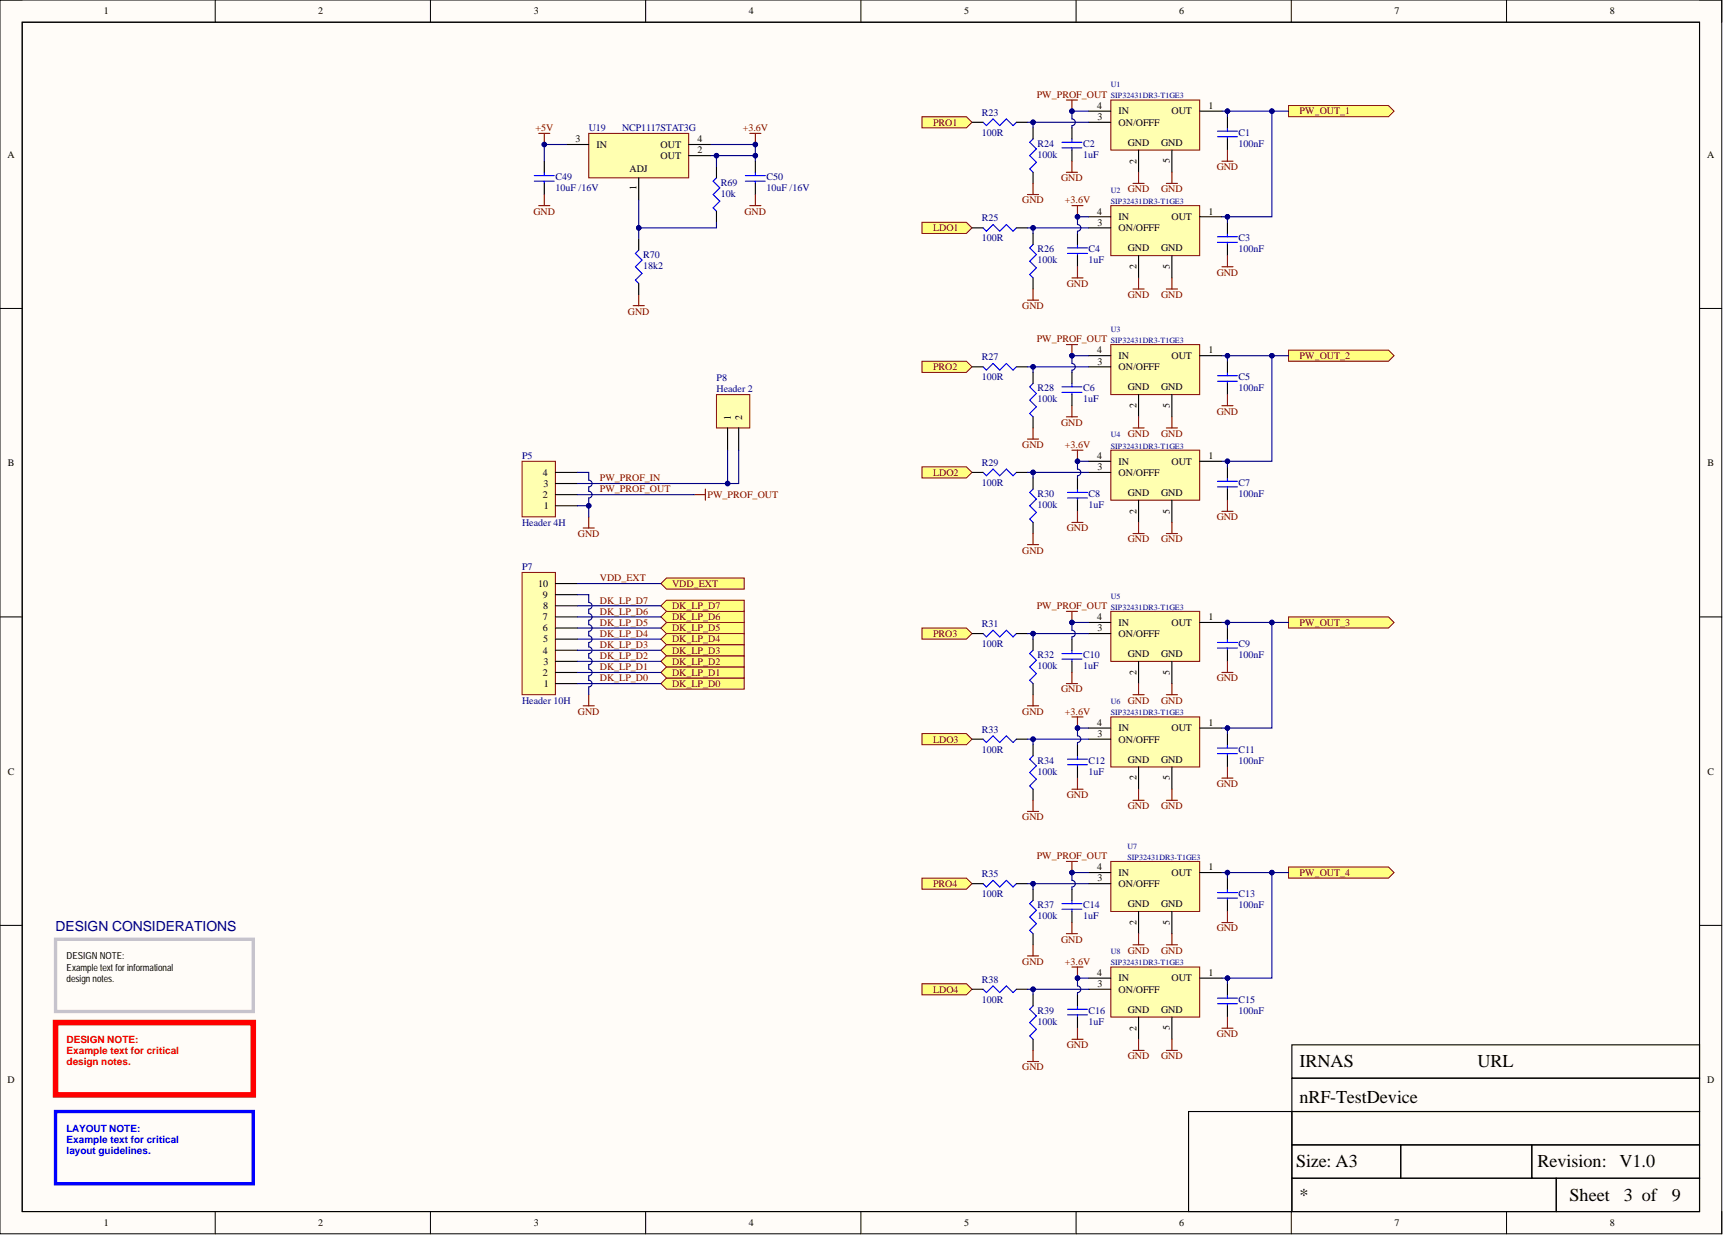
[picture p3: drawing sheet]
<svg xmlns="http://www.w3.org/2000/svg" width="393mm" height="282mm" viewBox="0 0 393 282" stroke-linecap="round" stroke-linejoin="round" font-family="sans-serif">
<defs><g id="words">
<g font-size="4.1">
<text x="296.7" y="243.4">IRNAS</text>
<text x="337.3" y="243.4">URL</text>
<text x="296.7" y="251.8">nRF-TestDevice</text>
<text x="295.9" y="266.2">Size: A3</text>
<text x="351" y="266.2">Revision:</text>
<text x="369.7" y="266.2">V1.0</text>
<text x="296.7" y="274.1">*</text>
<text x="358.3" y="274.1">Sheet</text>
<text x="370.7" y="274.1">3 of</text>
<text x="381.7" y="274.1">9</text>
</g>
<text font-size="3.2" fill="#000080" x="12.7" y="212.4">DESIGN CONSIDERATIONS</text>
<g font-size="2.3">
<text x="23.7" y="3.3">1</text>
<text x="72.7" y="3.3">2</text>
<text x="121.9" y="3.3">3</text>
<text x="170.9" y="3.3">4</text>
<text x="220.1" y="3.3">5</text>
<text x="269.2" y="3.3">6</text>
<text x="318.3" y="3.3">7</text>
<text x="367.5" y="3.3">8</text>
<text x="250.5" y="24.9">4</text>
<text x="250.6" y="27.4">3</text>
<text x="255.4" y="28.7">ON/OFFF</text>
<text x="255.4" y="26.1">IN</text>
<text x="267.5" y="26.1">OUT</text>
<text x="275.9" y="24.9">1</text>
<text x="1.7" y="36">A</text>
<text x="131.4" y="32.5">3</text>
<text x="136.2" y="33.7">IN</text>
<text x="150.8" y="33.7">OUT</text>
<text x="159.3" y="35">2</text>
<text x="159.3" y="32.5">4</text>
<text x="257.5" y="33.2">GND</text>
<text x="265.1" y="33.2">GND</text>
<text x="389.7" y="36">A</text>
<text x="143.7" y="39.3">ADJ</text>
<text x="150.8" y="36.3">OUT</text>
<text x="259.4" y="37.3" transform="rotate(-90 259.4 37.3)">2</text>
<text x="267" y="37.3" transform="rotate(-90 267 37.3)">5</text>
<text x="145.3" y="43.5" transform="rotate(-90 145.3 43.5)">1</text>
<text x="250.5" y="49">4</text>
<text x="250.6" y="51.5">3</text>
<text x="255.4" y="52.8">ON/OFFF</text>
<text x="255.4" y="50.2">IN</text>
<text x="267.5" y="50.2">OUT</text>
<text x="275.9" y="49">1</text>
<text x="257.5" y="57.3">GND</text>
<text x="265.1" y="57.3">GND</text>
<text x="259.4" y="61.4" transform="rotate(-90 259.4 61.4)">2</text>
<text x="267" y="61.4" transform="rotate(-90 267 61.4)">5</text>
<text x="250.5" y="80.7">4</text>
<text x="250.6" y="83.2">3</text>
<text x="255.4" y="81.9">IN</text>
<text x="267.5" y="81.9">OUT</text>
<text x="275.9" y="80.7">1</text>
<text x="255.4" y="84.5">ON/OFFF</text>
<text x="257.5" y="89">GND</text>
<text x="265.1" y="89">GND</text>
<text x="166.9" y="95.9" transform="rotate(-90 166.9 95.9)">1</text>
<text x="169.4" y="95.9" transform="rotate(-90 169.4 95.9)">2</text>
<text x="259.4" y="93.1" transform="rotate(-90 259.4 93.1)">2</text>
<text x="267" y="93.1" transform="rotate(-90 267 93.1)">5</text>
<text x="1.8" y="106.4">B</text>
<text x="250.5" y="104.8">4</text>
<text x="250.6" y="107.3">3</text>
<text x="255.4" y="106">IN</text>
<text x="267.5" y="106">OUT</text>
<text x="275.9" y="104.8">1</text>
<text x="389.8" y="106.4">B</text>
<text x="124" y="113.7">2</text>
<text x="124" y="108.6">4</text>
<text x="124" y="111.1">3</text>
<text x="255.4" y="108.6">ON/OFFF</text>
<text x="257.5" y="113.1">GND</text>
<text x="265.1" y="113.1">GND</text>
<text x="124.2" y="116.2">1</text>
<text x="259.4" y="117.2" transform="rotate(-90 259.4 117.2)">2</text>
<text x="267" y="117.2" transform="rotate(-90 267 117.2)">5</text>
<text x="122.8" y="133.9">10</text>
<text x="124" y="136.5">9</text>
<text x="124" y="141.6">7</text>
<text x="124" y="139">8</text>
<text x="250.5" y="141.6">4</text>
<text x="255.4" y="142.8">IN</text>
<text x="267.5" y="142.8">OUT</text>
<text x="275.9" y="141.6">1</text>
<text x="124" y="149.2">4</text>
<text x="124" y="144.1">6</text>
<text x="124" y="146.6">5</text>
<text x="250.6" y="144.1">3</text>
<text x="255.4" y="145.4">ON/OFFF</text>
<text x="257.5" y="149.9">GND</text>
<text x="265.1" y="149.9">GND</text>
<text x="124" y="154.2">2</text>
<text x="124" y="151.7">3</text>
<text x="259.4" y="154" transform="rotate(-90 259.4 154)">2</text>
<text x="267" y="154" transform="rotate(-90 267 154)">5</text>
<text x="124.2" y="156.8">1</text>
<text x="250.5" y="165.7">4</text>
<text x="255.4" y="166.9">IN</text>
<text x="267.5" y="166.9">OUT</text>
<text x="275.9" y="165.7">1</text>
<text x="250.6" y="168.2">3</text>
<text x="255.4" y="169.5">ON/OFFF</text>
<text x="1.8" y="176.8">C</text>
<text x="257.5" y="174">GND</text>
<text x="259.4" y="178.1" transform="rotate(-90 259.4 178.1)">2</text>
<text x="265.1" y="174">GND</text>
<text x="267" y="178.1" transform="rotate(-90 267 178.1)">5</text>
<text x="389.8" y="176.8">C</text>
<text x="250.5" y="198.6">4</text>
<text x="250.6" y="201.2">3</text>
<text x="255.4" y="202.4">ON/OFFF</text>
<text x="255.4" y="199.9">IN</text>
<text x="267.5" y="199.9">OUT</text>
<text x="275.9" y="198.6">1</text>
<text x="257.5" y="207">GND</text>
<text x="265.1" y="207">GND</text>
<text x="259.4" y="211.1" transform="rotate(-90 259.4 211.1)">2</text>
<text x="267" y="211.1" transform="rotate(-90 267 211.1)">5</text>
<text x="250.5" y="222.7">4</text>
<text x="250.6" y="225.3">3</text>
<text x="255.4" y="226.5">ON/OFFF</text>
<text x="255.4" y="224">IN</text>
<text x="267.5" y="224">OUT</text>
<text x="275.9" y="222.7">1</text>
<text x="257.5" y="231.1">GND</text>
<text x="265.1" y="231.1">GND</text>
<text x="259.4" y="235.2" transform="rotate(-90 259.4 235.2)">2</text>
<text x="267" y="235.2" transform="rotate(-90 267 235.2)">5</text>
<text x="1.7" y="247.2">D</text>
<text x="389.7" y="247.2">D</text>
<text x="23.7" y="279.8">1</text>
<text x="72.7" y="279.8">2</text>
<text x="121.9" y="279.8">3</text>
<text x="170.9" y="279.8">4</text>
<text x="220.1" y="279.8">5</text>
<text x="269.2" y="279.8">6</text>
<text x="318.3" y="279.8">7</text>
<text x="367.5" y="279.8">8</text>
</g>
<g font-size="2.3" fill="#800000">
<text x="236.7" y="22.3">PW_PROF_OUT</text>
<text x="122.2" y="29.9">+5V</text>
<text x="169.6" y="29.9">+3.6V</text>
<text x="213" y="28.7">PRO1</text>
<text x="296.7" y="26.1">PW_OUT_1</text>
<text x="242.3" y="41.4">GND</text>
<text x="277.8" y="38.8">GND</text>
<text x="233.4" y="46.4">GND</text>
<text x="243.1" y="46.4">+3.6V</text>
<text x="257.5" y="43.9">GND</text>
<text x="265.1" y="43.9">GND</text>
<text x="121.8" y="49">GND</text>
<text x="170" y="49">GND</text>
<text x="213" y="52.8">LDO1</text>
<text x="243.5" y="65.5">GND</text>
<text x="277.8" y="62.9">GND</text>
<text x="143.4" y="71.8">GND</text>
<text x="233.4" y="70.5">GND</text>
<text x="257.5" y="68">GND</text>
<text x="265.1" y="68">GND</text>
<text x="236.7" y="78.1">PW_PROF_OUT</text>
<text x="296.7" y="81.9">PW_OUT_2</text>
<text x="213" y="84.5">PRO2</text>
<text x="277.8" y="94.6">GND</text>
<text x="242.3" y="97.2">GND</text>
<text x="257.5" y="99.7">GND</text>
<text x="265.1" y="99.7">GND</text>
<text x="233.4" y="102.2">GND</text>
<text x="243.1" y="102.2">+3.6V</text>
<text x="136.9" y="112.4">PW_PROF_OUT</text>
<text x="136.9" y="109.8">PW_PROF_IN</text>
<text x="161.5" y="113.7">PW_PROF_OUT</text>
<text x="213" y="108.6">LDO2</text>
<text x="277.8" y="118.7">GND</text>
<text x="132" y="122.5">GND</text>
<text x="243.5" y="121.3">GND</text>
<text x="257.5" y="123.8">GND</text>
<text x="265.1" y="123.8">GND</text>
<text x="233.4" y="126.3">GND</text>
<text x="136.9" y="137.8">DK_LP_D7</text>
<text x="136.9" y="132.7">VDD_EXT</text>
<text x="153.4" y="133.9">VDD_EXT</text>
<text x="136.9" y="140.3">DK_LP_D6</text>
<text x="136.9" y="142.8">DK_LP_D5</text>
<text x="153.4" y="141.6">DK_LP_D6</text>
<text x="153.4" y="139">DK_LP_D7</text>
<text x="236.7" y="139">PW_PROF_OUT</text>
<text x="296.7" y="142.8">PW_OUT_3</text>
<text x="136.9" y="147.9">DK_LP_D3</text>
<text x="136.9" y="145.4">DK_LP_D4</text>
<text x="153.4" y="149.2">DK_LP_D3</text>
<text x="153.4" y="146.6">DK_LP_D4</text>
<text x="153.4" y="144.1">DK_LP_D5</text>
<text x="213" y="145.4">PRO3</text>
<text x="136.9" y="155.5">DK_LP_D0</text>
<text x="136.9" y="153">DK_LP_D1</text>
<text x="136.9" y="150.4">DK_LP_D2</text>
<text x="153.4" y="154.2">DK_LP_D1</text>
<text x="153.4" y="151.7">DK_LP_D2</text>
<text x="277.8" y="155.5">GND</text>
<text x="153.4" y="156.8">DK_LP_D0</text>
<text x="242.3" y="158.1">GND</text>
<text x="257.5" y="160.6">GND</text>
<text x="265.1" y="160.6">GND</text>
<text x="132" y="163.1">GND</text>
<text x="233.4" y="163.1">GND</text>
<text x="243.1" y="163.1">+3.6V</text>
<text x="213" y="169.5">LDO3</text>
<text x="277.8" y="179.6">GND</text>
<text x="243.5" y="182.2">GND</text>
<text x="257.5" y="184.7">GND</text>
<text x="265.1" y="184.7">GND</text>
<text x="233.4" y="187.2">GND</text>
<text x="236.7" y="196.1">PW_PROF_OUT</text>
<text x="213" y="202.4">PRO4</text>
<text x="296.7" y="199.9">PW_OUT_4</text>
<text x="242.3" y="215.1">GND</text>
<text x="277.8" y="212.6">GND</text>
<text x="233.4" y="220.2">GND</text>
<text x="243.1" y="220.2">+3.6V</text>
<text x="257.5" y="217.7">GND</text>
<text x="265.1" y="217.7">GND</text>
<text x="213" y="226.5">LDO4</text>
<text x="243.5" y="239.2">GND</text>
<text x="277.8" y="236.7">GND</text>
<text x="233.4" y="244.3">GND</text>
<text x="257.5" y="241.8">GND</text>
<text x="265.1" y="241.8">GND</text>
</g>
<g font-size="2.3" fill="#000080">
<text x="134.4" y="29.9">U19</text>
<text x="142" y="29.9">NCP1117STAT3G</text>
<text x="224.2" y="26.4">R23</text>
<text x="224.2" y="31">100R</text>
<text x="236.9" y="33.5">R24</text>
<text x="247.2" y="33.5">C2</text>
<text x="282.8" y="31">C1</text>
<text x="282.8" y="33.5">100nF</text>
<text x="126.8" y="41.1">C49</text>
<text x="175" y="41.1">C50</text>
<text x="236.9" y="36">100k</text>
<text x="247.2" y="36">1uF</text>
<text x="126.8" y="43.6">10uF /16V</text>
<text x="164.6" y="42.4">R69</text>
<text x="164.6" y="44.9">10k</text>
<text x="175" y="43.6">10uF /16V</text>
<text x="224.2" y="50.5">R25</text>
<text x="146.8" y="58.9">R70</text>
<text x="224.2" y="55.1">100R</text>
<text x="236.9" y="57.6">R26</text>
<text x="248.5" y="57.6">C4</text>
<text x="282.8" y="55.1">C3</text>
<text x="282.8" y="57.6">100nF</text>
<text x="146.8" y="61.4">18k2</text>
<text x="236.9" y="60.1">100k</text>
<text x="248.5" y="60.1">1uF</text>
<text x="224.2" y="82.2">R27</text>
<text x="163.6" y="87">P8</text>
<text x="163.6" y="89.6">Header 2</text>
<text x="224.2" y="86.8">100R</text>
<text x="236.9" y="89.3">R28</text>
<text x="247.2" y="89.3">C6</text>
<text x="282.8" y="86.8">C5</text>
<text x="282.8" y="89.3">100nF</text>
<text x="236.9" y="91.8">100k</text>
<text x="247.2" y="91.8">1uF</text>
<text x="119.2" y="104.8">P5</text>
<text x="224.2" y="106.3">R29</text>
<text x="224.2" y="110.9">100R</text>
<text x="236.9" y="113.4">R30</text>
<text x="248.5" y="113.4">C8</text>
<text x="282.8" y="110.9">C7</text>
<text x="282.8" y="113.4">100nF</text>
<text x="119.2" y="120">Header 4H</text>
<text x="236.9" y="115.9">100k</text>
<text x="248.5" y="115.9">1uF</text>
<text x="119.2" y="130.1">P7</text>
<text x="224.2" y="143.1">R31</text>
<text x="224.2" y="147.6">100R</text>
<text x="282.8" y="147.6">C9</text>
<text x="236.9" y="150.2">R32</text>
<text x="236.9" y="152.7">100k</text>
<text x="247.2" y="150.2">C10</text>
<text x="247.2" y="152.7">1uF</text>
<text x="282.8" y="150.2">100nF</text>
<text x="119.2" y="160.6">Header 10H</text>
<text x="224.2" y="167.2">R33</text>
<text x="224.2" y="171.7">100R</text>
<text x="282.8" y="171.7">C11</text>
<text x="236.9" y="174.3">R34</text>
<text x="236.9" y="176.8">100k</text>
<text x="248.5" y="174.3">C12</text>
<text x="248.5" y="176.8">1uF</text>
<text x="282.8" y="174.3">100nF</text>
<text x="224.2" y="200.2">R35</text>
<text x="224.2" y="204.7">100R</text>
<text x="236.9" y="207.3">R37</text>
<text x="236.9" y="209.8">100k</text>
<text x="247.2" y="207.3">C14</text>
<text x="247.2" y="209.8">1uF</text>
<text x="282.8" y="204.7">C13</text>
<text x="282.8" y="207.3">100nF</text>
<text x="224.2" y="224.3">R38</text>
<text x="224.2" y="228.8">100R</text>
<text x="236.9" y="231.4">R39</text>
<text x="236.9" y="233.9">100k</text>
<text x="248.5" y="231.4">C16</text>
<text x="248.5" y="233.9">1uF</text>
<text x="282.8" y="228.8">C15</text>
<text x="282.8" y="231.4">100nF</text>
</g>
<g font-size="2.3" fill="#f00">
<text x="15.2" y="238">DESIGN NOTE:</text>
<text x="15.2" y="240.5">Example text for critical</text>
<text x="15.2" y="243.1">design notes.</text>
</g>
<g font-size="2.3" fill="#00f">
<text x="15.2" y="258.3">LAYOUT NOTE:</text>
<text x="15.2" y="260.8">Example text for critical</text>
<text x="15.2" y="263.4">layout guidelines.</text>
</g>
<g font-size="2.2">
<text x="15.2" y="219">DESIGN NOTE:</text>
<text x="15.2" y="221.5">Example text forinformational</text>
<text x="15.2" y="224.1">design notes.</text>
</g>
<g font-size="1.8" fill="#000080">
<text x="253.6" y="19.9">U1</text>
<text x="253.6" y="22.5">SIP32431DR3-T1GE3</text>
<text x="253.6" y="44">U2</text>
<text x="253.6" y="46.6">SIP32431DR3-T1GE3</text>
<text x="253.6" y="75.7">U3</text>
<text x="253.6" y="78.3">SIP32431DR3-T1GE3</text>
<text x="253.6" y="99.8">U4</text>
<text x="253.6" y="102.4">SIP32431DR3-T1GE3</text>
<text x="253.6" y="136.6">U5</text>
<text x="253.6" y="139.2">SIP32431DR3-T1GE3</text>
<text x="253.6" y="160.7">U6</text>
<text x="253.6" y="163.3">SIP32431DR3-T1GE3</text>
<text x="257.4" y="193.7">U7</text>
<text x="257.4" y="196.2">SIP32431DR3-T1GE3</text>
<text x="253.6" y="217.8">U8</text>
<text x="253.6" y="220.3">SIP32431DR3-T1GE3</text>
</g>
</g></defs>
<path d="M0 0h393.1v281.6h-393.1z" fill-rule="evenodd" fill="#fffcf8"/>
<path d="M0 0h393.1v281.6h-393.1z" fill="none" stroke="#000" stroke-width=".23"/>
<path d="M5.1 5.1h382.9v271.4h-382.9z" fill-rule="evenodd" fill="#fffcf8"/>
<g fill="none" stroke="#000" stroke-width=".23">
<path d="M0 0h5.1M5.1 5.1h382.9v271.4h-382.9zM49.1 0v5.1M98.3 0v5.1M147.4 0v5.1M196.5 0v5.1M245.7 0v5.1M294.8 0v5.1M343.9 0v5.1M388 0h5.1v5.1M0 70.4h5.1M388 70.4h5.1"/>
<path d="M0 140.8h5.1M388 140.8h5.1M0 211.2h5.1M388 211.2h5.1M49.1 276.5v5.1M98.3 276.5v5.1M147.4 276.5v5.1M196.5 276.5v5.1M245.7 276.5v5.1M294.8 276.5v5.1M343.9 276.5v5.1M393.1 276.5v5.1"/>
</g>
<path d="M5.1 5.1h382.9v271.4h-382.9zM294.9 238.5h93.1v7.6h-93.1zM271.3 253.7h23.6v22.8h-23.6zM294.9 253.7h93.1v7.6h-93.1zM294.9 246.1h93.1v7.6h-93.1zM294.9 261.3h24.9v7.6h-24.9zM294.9 268.9h60.4v7.6h-60.4zM319.8 261.3h29.9v7.6h-29.9zM349.7 261.3h38.3v7.6h-38.3zM355.3 268.9h32.7v7.6h-32.7z" fill="none" stroke="#000" stroke-width=".25"/>
<path d="M12.7 214.4h45.1v16.5h-45.1z" fill="none" stroke="#c6c3c6" stroke-width=".76"/>
<path d="M12.7 233.4h45.1v16.5h-45.1z" fill="none" stroke="#f00" stroke-width="1.3"/>
<path d="M12.7 253.7h45.1v16.5h-45.1z" fill="none" stroke="#00f" stroke-width=".76"/>
<path d="M210.5 82.5h10.1l1.3 1.2-1.3 1.3h-10.1z" fill-rule="evenodd" fill="#ffff80"/>
<path d="M210.5 82.5h10.1l1.3 1.2-1.3 1.3h-10.1z" fill="none" stroke="#800000" stroke-width=".23"/>
<path d="M210.5 50.7h10.1l1.3 1.3-1.3 1.3h-10.1z" fill-rule="evenodd" fill="#ffff80"/>
<path d="M210.5 50.7h10.1l1.3 1.3-1.3 1.3h-10.1z" fill="none" stroke="#800000" stroke-width=".23"/>
<path d="M294.2 197.9h22.8l1.3 1.2-1.3 1.3h-22.8z" fill-rule="evenodd" fill="#ffff80"/>
<path d="M294.2 197.9h22.8l1.3 1.2-1.3 1.3h-22.8z" fill="none" stroke="#800000" stroke-width=".23"/>
<path d="M294.2 79.9h22.8l1.3 1.3-1.3 1.3h-22.8z" fill-rule="evenodd" fill="#ffff80"/>
<path d="M294.2 79.9h22.8l1.3 1.3-1.3 1.3h-22.8z" fill="none" stroke="#800000" stroke-width=".23"/>
<path d="M210.5 200.4h10.1l1.3 1.3-1.3 1.3h-10.1z" fill-rule="evenodd" fill="#ffff80"/>
<path d="M210.5 200.4h10.1l1.3 1.3-1.3 1.3h-10.1z" fill="none" stroke="#800000" stroke-width=".23"/>
<path d="M210.5 143.3h10.1l1.3 1.3-1.3 1.3h-10.1z" fill-rule="evenodd" fill="#ffff80"/>
<path d="M210.5 143.3h10.1l1.3 1.3-1.3 1.3h-10.1z" fill="none" stroke="#800000" stroke-width=".23"/>
<path d="M294.2 24.1h22.8l1.3 1.3-1.3 1.2h-22.8z" fill-rule="evenodd" fill="#ffff80"/>
<path d="M294.2 24.1h22.8l1.3 1.3-1.3 1.2h-22.8z" fill="none" stroke="#800000" stroke-width=".23"/>
<path d="M210.5 167.4h10.1l1.3 1.3-1.3 1.3h-10.1z" fill-rule="evenodd" fill="#ffff80"/>
<path d="M210.5 167.4h10.1l1.3 1.3-1.3 1.3h-10.1z" fill="none" stroke="#800000" stroke-width=".23"/>
<path d="M210.5 26.6h10.1l1.3 1.3-1.3 1.3h-10.1z" fill-rule="evenodd" fill="#ffff80"/>
<path d="M210.5 26.6h10.1l1.3 1.3-1.3 1.3h-10.1z" fill="none" stroke="#800000" stroke-width=".23"/>
<path d="M210.5 106.6h10.1l1.3 1.2-1.3 1.3h-10.1z" fill-rule="evenodd" fill="#ffff80"/>
<path d="M210.5 106.6h10.1l1.3 1.2-1.3 1.3h-10.1z" fill="none" stroke="#800000" stroke-width=".23"/>
<path d="M210.5 224.5h10.1l1.3 1.3-1.3 1.3h-10.1z" fill-rule="evenodd" fill="#ffff80"/>
<path d="M210.5 224.5h10.1l1.3 1.3-1.3 1.3h-10.1z" fill="none" stroke="#800000" stroke-width=".23"/>
<path d="M294.2 140.8h22.8l1.3 1.3-1.3 1.2h-22.8z" fill-rule="evenodd" fill="#ffff80"/>
<path d="M294.2 140.8h22.8l1.3 1.3-1.3 1.2h-22.8z" fill="none" stroke="#800000" stroke-width=".23"/>
<path d="M119.2 130.7h7.6v27.9h-7.6z" fill-rule="evenodd" fill="#ffffb0"/>
<path d="M119.2 130.7h7.6v27.9h-7.6z" fill="none" stroke="#800000" stroke-width=".23"/>
<path d="M126.8 138.3h5.1M126.8 135.7h5.1M126.8 133.2h5.1M126.8 156h5.1M126.8 153.5h5.1M126.8 150.9h5.1M126.8 148.4h5.1M126.8 145.9h5.1M126.8 143.3h5.1M126.8 140.8h5.1" fill="none" stroke="#000" stroke-width=".25"/>
<path d="M119.2 105.3h7.6v12.7h-7.6z" fill-rule="evenodd" fill="#ffffb0"/>
<path d="M119.2 105.3h7.6v12.7h-7.6z" fill="none" stroke="#800000" stroke-width=".23"/>
<path d="M126.8 115.4h5.1M126.8 112.9h5.1M126.8 110.4h5.1M126.8 107.8h5.1" fill="none" stroke="#000" stroke-width=".25"/>
<path d="M134.4 158.6v2.5M133.1 161.1h2.6" fill="none" stroke="#800000" stroke-width=".25"/>
<path d="M152.2 154.8h17.7v2.5h-17.7l-1.3-1.3z" fill-rule="evenodd" fill="#ffff80"/>
<path d="M152.2 154.8h17.7v2.5h-17.7l-1.3-1.3z" fill="none" stroke="#800000" stroke-width=".23"/>
<path d="M152.2 152.2h17.7v2.6h-17.7l-1.3-1.3z" fill-rule="evenodd" fill="#ffff80"/>
<path d="M152.2 152.2h17.7v2.6h-17.7l-1.3-1.3z" fill="none" stroke="#800000" stroke-width=".23"/>
<path d="M152.2 149.7h17.7v2.5h-17.7l-1.3-1.3z" fill-rule="evenodd" fill="#ffff80"/>
<path d="M152.2 149.7h17.7v2.5h-17.7l-1.3-1.3z" fill="none" stroke="#800000" stroke-width=".23"/>
<path d="M152.2 147.1h17.7v2.6h-17.7l-1.3-1.3z" fill-rule="evenodd" fill="#ffff80"/>
<path d="M152.2 147.1h17.7v2.6h-17.7l-1.3-1.3z" fill="none" stroke="#800000" stroke-width=".23"/>
<path d="M152.2 144.6h17.7v2.5h-17.7l-1.3-1.2z" fill-rule="evenodd" fill="#ffff80"/>
<path d="M152.2 144.6h17.7v2.5h-17.7l-1.3-1.2z" fill="none" stroke="#800000" stroke-width=".23"/>
<path d="M152.2 142.1h17.7v2.5h-17.7l-1.3-1.3z" fill-rule="evenodd" fill="#ffff80"/>
<path d="M152.2 142.1h17.7v2.5h-17.7l-1.3-1.3z" fill="none" stroke="#800000" stroke-width=".23"/>
<path d="M152.2 139.5h17.7v2.6h-17.7l-1.3-1.3z" fill-rule="evenodd" fill="#ffff80"/>
<path d="M152.2 139.5h17.7v2.6h-17.7l-1.3-1.3z" fill="none" stroke="#800000" stroke-width=".23"/>
<path d="M152.2 137h17.7v2.5h-17.7l-1.3-1.2z" fill-rule="evenodd" fill="#ffff80"/>
<path d="M152.2 137h17.7v2.5h-17.7l-1.3-1.2z" fill="none" stroke="#800000" stroke-width=".23"/>
<path d="M152.2 131.9h17.7v2.6h-17.7l-1.3-1.3z" fill-rule="evenodd" fill="#ffff80"/>
<path d="M152.2 131.9h17.7v2.6h-17.7l-1.3-1.3z" fill="none" stroke="#800000" stroke-width=".23"/>
<path d="M134.4 118v2.5M133.1 120.5h2.6" fill="none" stroke="#800000" stroke-width=".25"/>
<path d="M253.6 22.8h20.3v11.5h-20.3z" fill-rule="evenodd" fill="#ffffb0"/>
<path d="M253.6 22.8h20.3v11.5h-20.3z" fill="none" stroke="#800000" stroke-width=".23"/>
<g fill="none" stroke="#000" stroke-width=".25">
<path d="M221.9 27.9h2.5M232 27.9h2.6M235.8 29.2v2.5M235.8 39.3v2.6M244.7 29.2v2.5M244.7 34.3v2.5M248.5 25.4h5.1M248.5 27.9h5.1M259.9 34.3v5M267.5 34.3v5M273.9 25.4h5M280.2 26.6v2.6"/>
<path d="M280.2 31.7v2.6"/>
</g>
<path d="M224.4 27.9l.8 .8 1.5-1.6 1.5 1.6 1.6-1.6 1.5 1.6 .7-.8M235.8 31.7l-.7 .8 1.5 1.5-1.5 1.5 1.5 1.5-1.5 1.6 .7 .7M242.4 32.5h4.6M242.4 33.7h4.6M244.7 31.7v.8M244.7 33.7v.6M277.9 29.9h4.6M277.9 31.2h4.6M280.2 29.2v.7M280.2 31.2v.5" fill="none" stroke="#00f" stroke-width=".25"/>
<path d="M243.4 39.3h2.6M244.7 36.8v2.5M259.9 39.3v2.6M267.5 39.3v2.6M278.9 36.8h2.6M280.2 34.3v2.5M234.6 44.4h2.5M235.8 41.9v2.5M258.7 41.9h2.5M266.3 41.9h2.5" fill="none" stroke="#800000" stroke-width=".25"/>
<path d="M253.6 46.9h20.3v11.5h-20.3z" fill-rule="evenodd" fill="#ffffb0"/>
<path d="M253.6 46.9h20.3v11.5h-20.3z" fill="none" stroke="#800000" stroke-width=".23"/>
<g fill="none" stroke="#000" stroke-width=".25">
<path d="M221.9 52h2.5M232 52h2.6M235.8 53.3v2.5M246 53.3v2.5M246 58.4v2.5M248.5 49.5h5.1M248.5 52h5.1M259.9 58.4v5M267.5 58.4v5M273.9 49.5h5M280.2 50.7v2.6M280.2 55.8v2.6"/>
<path d="M235.8 63.4v2.6"/>
</g>
<path d="M224.4 52l.8 .8 1.5-1.6 1.5 1.6 1.6-1.6 1.5 1.6 .7-.8M235.8 55.8l-.7 .8 1.5 1.5-1.5 1.5 1.5 1.5-1.5 1.6 .7 .7M243.7 56.6h4.6M243.7 57.8h4.6M246 55.8v.8M246 57.8v.6M277.9 54h4.6M277.9 55.3h4.6M280.2 53.3v.7M280.2 55.3v.5" fill="none" stroke="#00f" stroke-width=".25"/>
<path d="M280.2 58.4v2.5M234.6 68.5h2.5M235.8 66v2.5M244.7 63.4h2.5M246 60.9v2.5M258.7 66h2.5M259.9 63.4v2.6M266.3 66h2.5M267.5 63.4v2.6M278.9 60.9h2.6" fill="none" stroke="#800000" stroke-width=".25"/>
<path d="M253.6 78.6h20.3v11.5h-20.3z" fill-rule="evenodd" fill="#ffffb0"/>
<path d="M253.6 78.6h20.3v11.5h-20.3z" fill="none" stroke="#800000" stroke-width=".23"/>
<g fill="none" stroke="#000" stroke-width=".25">
<path d="M221.9 83.7h2.5M232 83.7h2.6M235.8 85v2.5M235.8 95.1v2.6M244.7 85v2.5M244.7 90.1v2.5M248.5 81.2h5.1M248.5 83.7h5.1M259.9 90.1v5M267.5 90.1v5M273.9 81.2h5M280.2 82.5v2.5"/>
<path d="M280.2 87.5v2.6"/>
</g>
<path d="M224.4 83.7l.8 .8 1.5-1.5 1.5 1.5 1.6-1.5 1.5 1.5 .7-.8M235.8 87.5l-.7 .8 1.5 1.5-1.5 1.5 1.5 1.6-1.5 1.5 .7 .7M242.4 88.3h4.6M242.4 89.6h4.6M244.7 87.5v.8M244.7 89.6v.5M277.9 85.7h4.6M277.9 87h4.6M280.2 85v.7M280.2 87v.5" fill="none" stroke="#00f" stroke-width=".25"/>
<path d="M235.8 97.7v2.5M243.4 95.1h2.6M244.7 92.6v2.5M258.7 97.7h2.5M259.9 95.1v2.6M266.3 97.7h2.5M267.5 95.1v2.6M278.9 92.6h2.6M280.2 90.1v2.5M234.6 100.2h2.5" fill="none" stroke="#800000" stroke-width=".25"/>
<path d="M253.6 102.7h20.3v11.5h-20.3z" fill-rule="evenodd" fill="#ffffb0"/>
<path d="M253.6 102.7h20.3v11.5h-20.3z" fill="none" stroke="#800000" stroke-width=".23"/>
<g fill="none" stroke="#000" stroke-width=".25">
<path d="M221.9 107.8h2.5M232 107.8h2.6M235.8 109.1v2.5M235.8 119.2v2.6M246 109.1v2.5M246 114.2v2.5M248.5 105.3h5.1M248.5 107.8h5.1M259.9 114.2v5M267.5 114.2v5M273.9 105.3h5M280.2 106.6v2.5"/>
<path d="M280.2 111.6v2.6"/>
</g>
<path d="M224.4 107.8l.8 .8 1.5-1.5 1.5 1.5 1.6-1.5 1.5 1.5 .7-.8M235.8 111.6l-.7 .8 1.5 1.5-1.5 1.5 1.5 1.6-1.5 1.5 .7 .7M243.7 112.4h4.6M243.7 113.7h4.6M246 111.6v.8M246 113.7v.5M277.9 109.8h4.6M277.9 111.1h4.6M280.2 109.1v.7M280.2 111.1v.5" fill="none" stroke="#00f" stroke-width=".25"/>
<path d="M244.7 119.2h2.5M246 116.7v2.5M259.9 119.2v2.6M267.5 119.2v2.6M278.9 116.7h2.6M280.2 114.2v2.5M234.6 124.3h2.5M235.8 121.8v2.5M258.7 121.8h2.5M266.3 121.8h2.5" fill="none" stroke="#800000" stroke-width=".25"/>
<path d="M253.6 139.5h20.3v11.4h-20.3z" fill-rule="evenodd" fill="#ffffb0"/>
<path d="M253.6 139.5h20.3v11.4h-20.3z" fill="none" stroke="#800000" stroke-width=".23"/>
<g fill="none" stroke="#000" stroke-width=".25">
<path d="M221.9 144.6h2.5M232 144.6h2.6M235.8 145.9v2.5M235.8 156v2.6M244.7 145.9v2.5M244.7 150.9v2.6M248.5 142.1h5.1M248.5 144.6h5.1M259.9 150.9v5.1M267.5 150.9v5.1M273.9 142.1h5M280.2 143.3v2.6"/>
<path d="M280.2 148.4v2.5"/>
</g>
<path d="M224.4 144.6l.8 .8 1.5-1.6 1.5 1.6 1.6-1.6 1.5 1.6 .7-.8M235.8 148.4l-.7 .8 1.5 1.5-1.5 1.5 1.5 1.5-1.5 1.6 .7 .7M242.4 149.2h4.6M242.4 150.4h4.6M244.7 148.4v.8M244.7 150.4v.5M277.9 146.6h4.6M277.9 147.9h4.6M280.2 145.9v.7M280.2 147.9v.5" fill="none" stroke="#00f" stroke-width=".25"/>
<path d="M235.8 158.6v2.5M243.4 156h2.6M244.7 153.5v2.5M258.7 158.6h2.5M259.9 156v2.6M266.3 158.6h2.5M267.5 156v2.6M278.9 153.5h2.6M280.2 150.9v2.6M234.6 161.1h2.5" fill="none" stroke="#800000" stroke-width=".25"/>
<path d="M253.6 163.6h20.3v11.4h-20.3z" fill-rule="evenodd" fill="#ffffb0"/>
<path d="M253.6 163.6h20.3v11.4h-20.3z" fill="none" stroke="#800000" stroke-width=".23"/>
<g fill="none" stroke="#000" stroke-width=".25">
<path d="M221.9 168.7h2.5M232 168.7h2.6M235.8 170v2.5M246 170v2.5M246 175v2.6M248.5 166.2h5.1M248.5 168.7h5.1M259.9 175v5.1M267.5 175v5.1M273.9 166.2h5M280.2 167.4v2.6M280.2 172.5v2.5"/>
<path d="M235.8 180.1v2.6"/>
</g>
<path d="M224.4 168.7l.8 .8 1.5-1.6 1.5 1.6 1.6-1.6 1.5 1.6 .7-.8M235.8 172.5l-.7 .8 1.5 1.5-1.5 1.5 1.5 1.5-1.5 1.6 .7 .7M243.7 173.3h4.6M243.7 174.5h4.6M246 172.5v.8M246 174.5v.5M277.9 170.7h4.6M277.9 172h4.6M280.2 170v.7M280.2 172v.5" fill="none" stroke="#00f" stroke-width=".25"/>
<path d="M246 177.6v2.5M278.9 177.6h2.6M280.2 175v2.6M234.6 185.2h2.5M235.8 182.7v2.5M244.7 180.1h2.5M258.7 182.7h2.5M259.9 180.1v2.6M266.3 182.7h2.5M267.5 180.1v2.6" fill="none" stroke="#800000" stroke-width=".25"/>
<path d="M253.6 196.6h20.3v11.4h-20.3z" fill-rule="evenodd" fill="#ffffb0"/>
<path d="M253.6 196.6h20.3v11.4h-20.3z" fill="none" stroke="#800000" stroke-width=".23"/>
<g fill="none" stroke="#000" stroke-width=".25">
<path d="M248.5 199.1h5.1M273.9 199.1h5M221.9 201.7h2.5M232 201.7h2.6M235.8 203v2.5M235.8 213.1v2.5M244.7 203v2.5M244.7 208v2.6M248.5 201.7h5.1M259.9 208v5.1M267.5 208v5.1M280.2 200.4v2.6"/>
<path d="M280.2 205.5v2.5"/>
</g>
<path d="M224.4 201.7l.8 .7 1.5-1.5 1.5 1.5 1.6-1.5 1.5 1.5 .7-.7M235.8 205.5l-.7 .8 1.5 1.5-1.5 1.5 1.5 1.5-1.5 1.5 .7 .8M242.4 206.3h4.6M242.4 207.5h4.6M244.7 205.5v.8M244.7 207.5v.5M277.9 203.7h4.6M277.9 205h4.6M280.2 203v.7M280.2 205v.5" fill="none" stroke="#00f" stroke-width=".25"/>
<path d="M234.6 218.2h2.5M235.8 215.6v2.6M243.4 213.1h2.6M244.7 210.6v2.5M258.7 215.6h2.5M259.9 213.1v2.5M266.3 215.6h2.5M267.5 213.1v2.5M278.9 210.6h2.6M280.2 208v2.6" fill="none" stroke="#800000" stroke-width=".25"/>
<path d="M253.6 220.7h20.3v11.4h-20.3z" fill-rule="evenodd" fill="#ffffb0"/>
<path d="M253.6 220.7h20.3v11.4h-20.3z" fill="none" stroke="#800000" stroke-width=".23"/>
<g fill="none" stroke="#000" stroke-width=".25">
<path d="M221.9 225.8h2.5M232 225.8h2.6M235.8 227.1v2.5M235.8 237.2v2.5M246 227.1v2.5M246 232.1v2.6M248.5 223.2h5.1M248.5 225.8h5.1M259.9 232.1v5.1M267.5 232.1v5.1M273.9 223.2h5M280.2 224.5v2.6"/>
<path d="M280.2 229.6v2.5"/>
</g>
<path d="M224.4 225.8l.8 .7 1.5-1.5 1.5 1.5 1.6-1.5 1.5 1.5 .7-.7M235.8 229.6l-.7 .8 1.5 1.5-1.5 1.5 1.5 1.5-1.5 1.5 .7 .8M243.7 230.4h4.6M243.7 231.6h4.6M246 229.6v.8M246 231.6v.5M277.9 227.8h4.6M277.9 229.1h4.6M280.2 227.1v.7M280.2 229.1v.5" fill="none" stroke="#00f" stroke-width=".25"/>
<path d="M235.8 239.7v2.6M244.7 237.2h2.5M244.7 220.7h2.5M246 220.7v2.5M246 234.7v2.5M258.7 239.7h2.5M259.9 237.2v2.5M266.3 239.7h2.5M267.5 237.2v2.5M278.9 234.7h2.6M280.2 232.1v2.6M234.6 242.3h2.5" fill="none" stroke="#800000" stroke-width=".25"/>
<circle cx="246" cy="223.2" r=".51" fill="#000080"/>
<circle cx="246" cy="223.2" r=".51" fill="none" stroke="#000080" stroke-width=".23"/>
<path d="M244.7 163.6h2.5M246 163.6v2.6" fill="none" stroke="#800000" stroke-width=".25"/>
<circle cx="246" cy="166.2" r=".51" fill="#000080"/>
<circle cx="246" cy="166.2" r=".51" fill="none" stroke="#000080" stroke-width=".23"/>
<path d="M244.7 102.7h2.5M246 102.7v2.6" fill="none" stroke="#800000" stroke-width=".25"/>
<circle cx="246" cy="105.3" r=".51" fill="#000080"/>
<circle cx="246" cy="105.3" r=".51" fill="none" stroke="#000080" stroke-width=".23"/>
<path d="M244.7 46.9h2.5M246 46.9v2.6" fill="none" stroke="#800000" stroke-width=".25"/>
<circle cx="246" cy="49.5" r=".51" fill="#000080"/>
<circle cx="246" cy="49.5" r=".51" fill="none" stroke="#000080" stroke-width=".23"/>
<path d="M243.4 22.8h2.6M244.7 22.8v2.6" fill="none" stroke="#800000" stroke-width=".25"/>
<circle cx="244.7" cy="25.4" r=".51" fill="#000080"/>
<circle cx="244.7" cy="25.4" r=".51" fill="none" stroke="#000080" stroke-width=".23"/>
<path d="M243.4 78.6h2.6M244.7 78.6v2.6" fill="none" stroke="#800000" stroke-width=".25"/>
<circle cx="244.7" cy="81.2" r=".51" fill="#000080"/>
<circle cx="244.7" cy="81.2" r=".51" fill="none" stroke="#000080" stroke-width=".23"/>
<path d="M243.4 139.5h2.6M244.7 139.5v2.6" fill="none" stroke="#800000" stroke-width=".25"/>
<circle cx="244.7" cy="142.1" r=".51" fill="#000080"/>
<circle cx="244.7" cy="142.1" r=".51" fill="none" stroke="#000080" stroke-width=".23"/>
<path d="M243.4 196.6h2.6M244.7 196.6v2.5" fill="none" stroke="#800000" stroke-width=".25"/>
<circle cx="244.7" cy="199.1" r=".51" fill="#000080"/>
<circle cx="244.7" cy="199.1" r=".51" fill="none" stroke="#000080" stroke-width=".23"/>
<path d="M158.5 112.9h2.5M161 111.6v2.6" fill="none" stroke="#800000" stroke-width=".25"/>
<path d="M163.6 90.1h7.6v7.6h-7.6z" fill-rule="evenodd" fill="#ffffb0"/>
<path d="M163.6 90.1h7.6v7.6h-7.6z" fill="none" stroke="#800000" stroke-width=".23"/>
<path d="M166.1 97.7v5M168.6 97.7v5" fill="none" stroke="#000" stroke-width=".25"/>
<path d="M134.4 30.4h22.8v10.2h-22.8z" fill-rule="evenodd" fill="#ffffb0"/>
<path d="M134.4 30.4h22.8v10.2h-22.8z" fill="none" stroke="#800000" stroke-width=".23"/>
<path d="M124.3 36.8v2.5M129.3 33h5.1M157.2 35.5h5.1M157.2 33h5.1M163.6 38.1v2.5M172.4 36.8v2.5M124.3 41.9v2.5M145.8 40.6v5.1M163.6 48.2v2.5M172.4 41.9v2.5" fill="none" stroke="#000" stroke-width=".25"/>
<path d="M124.3 39.3v.8M172.4 39.3v.8M122 40.1h4.5M122 41.4h4.5M124.3 41.4v.5M163.6 40.6l-.8 .8 1.5 1.5-1.5 1.5 1.5 1.5-1.5 1.5 .8 .8M170.2 40.1h4.5M170.2 41.4h4.5M172.4 41.4v.5" fill="none" stroke="#00f" stroke-width=".25"/>
<path d="M123 30.4h2.5M124.3 30.4v2.6M123 46.9h2.5M124.3 44.4v2.5M171.2 46.9h2.5M172.4 44.4v2.5M144.5 69.8h2.6M145.8 67.2v2.6" fill="none" stroke="#800000" stroke-width=".25"/>
<circle cx="124.3" cy="33" r=".51" fill="#000080"/>
<circle cx="124.3" cy="33" r=".51" fill="none" stroke="#000080" stroke-width=".23"/>
<path d="M171.2 30.4h2.5M172.4 30.4v2.6" fill="none" stroke="#800000" stroke-width=".25"/>
<circle cx="172.4" cy="33" r=".51" fill="#000080"/>
<circle cx="172.4" cy="33" r=".51" fill="none" stroke="#000080" stroke-width=".23"/>
<path d="M280.2 25.4v1.2" fill="none" stroke="#000080" stroke-width=".25"/>
<circle cx="280.2" cy="25.4" r=".51" fill="#000080"/>
<circle cx="280.2" cy="25.4" r=".51" fill="none" stroke="#000080" stroke-width=".23"/>
<path d="M129.3 33h-5v3.8" fill="none" stroke="#000080" stroke-width=".25"/>
<circle cx="124.3" cy="33" r=".51" fill="#000080"/>
<circle cx="124.3" cy="33" r=".51" fill="none" stroke="#000080" stroke-width=".23"/>
<path d="M131.9 115.4h2.5v2.6M131.9 135.7h2.5v1.8a.76 .76 0 0 1 .8 .8 .76 .76 0 0 1-.8 .7v1a.76 .76 0 0 1 .8 .8 .76 .76 0 0 1-.8 .8v1a.76 .76 0 0 1 .8 .7 .76 .76 0 0 1-.8 .8v1a.76 .76 0 0 1 .8 .8 .76 .76 0 0 1-.8 .7v1a.76 .76 0 0 1 .8 .8 .76 .76 0 0 1-.8 .8v1a.76 .76 0 0 1 .8 .7 .76 .76 0 0 1-.8 .8v1a.76 .76 0 0 1 .8 .8 .76 .76 0 0 1-.8 .7v1.1a.76 .76 0 0 1 .8 .7 .76 .76 0 0 1-.8 .8v1.8M131.9 138.3h19M131.9 133.2h19M131.9 156h19M131.9 153.5h19M131.9 150.9h19M131.9 148.4h19M131.9 145.9h19M131.9 143.3h19M131.9 140.8h19" fill="none" stroke="#000080" stroke-width=".25"/>
<circle cx="134.4" cy="115.4" r=".51" fill="#000080"/>
<circle cx="134.4" cy="115.4" r=".51" fill="none" stroke="#000080" stroke-width=".23"/>
<path d="M131.9 112.9h26.6M166.1 102.7v7.7h-34.2" fill="none" stroke="#000080" stroke-width=".25"/>
<circle cx="166.1" cy="110.4" r=".51" fill="#000080"/>
<circle cx="166.1" cy="110.4" r=".51" fill="none" stroke="#000080" stroke-width=".23"/>
<path d="M131.9 107.8h2.5v1.8a.76 .76 0 0 1 .8 .8 .76 .76 0 0 1-.8 .7v1a.76 .76 0 0 1 .8 .8 .76 .76 0 0 1-.8 .8v1.7" fill="none" stroke="#000080" stroke-width=".25"/>
<circle cx="134.4" cy="115.4" r=".51" fill="#000080"/>
<circle cx="134.4" cy="115.4" r=".51" fill="none" stroke="#000080" stroke-width=".23"/>
<path d="M163.6 50.7v1.3h-17.8" fill="none" stroke="#000080" stroke-width=".25"/>
<circle cx="145.8" cy="52" r=".51" fill="#000080"/>
<circle cx="145.8" cy="52" r=".51" fill="none" stroke="#000080" stroke-width=".23"/>
<path d="M168.6 102.7v7.7h-2.5" fill="none" stroke="#000080" stroke-width=".25"/>
<circle cx="166.1" cy="110.4" r=".51" fill="#000080"/>
<circle cx="166.1" cy="110.4" r=".51" fill="none" stroke="#000080" stroke-width=".23"/>
<path d="M234.6 225.8h13.9" fill="none" stroke="#000080" stroke-width=".25"/>
<circle cx="235.8" cy="225.8" r=".51" fill="#000080"/>
<circle cx="235.8" cy="225.8" r=".51" fill="none" stroke="#000080" stroke-width=".23"/>
<path d="M234.6 201.7h13.9" fill="none" stroke="#000080" stroke-width=".25"/>
<circle cx="235.8" cy="201.7" r=".51" fill="#000080"/>
<circle cx="235.8" cy="201.7" r=".51" fill="none" stroke="#000080" stroke-width=".23"/>
<path d="M234.6 168.7h13.9" fill="none" stroke="#000080" stroke-width=".25"/>
<circle cx="235.8" cy="168.7" r=".51" fill="#000080"/>
<circle cx="235.8" cy="168.7" r=".51" fill="none" stroke="#000080" stroke-width=".23"/>
<path d="M234.6 144.6h13.9" fill="none" stroke="#000080" stroke-width=".25"/>
<circle cx="235.8" cy="144.6" r=".51" fill="#000080"/>
<circle cx="235.8" cy="144.6" r=".51" fill="none" stroke="#000080" stroke-width=".23"/>
<path d="M234.6 107.8h13.9" fill="none" stroke="#000080" stroke-width=".25"/>
<circle cx="235.8" cy="107.8" r=".51" fill="#000080"/>
<circle cx="235.8" cy="107.8" r=".51" fill="none" stroke="#000080" stroke-width=".23"/>
<path d="M234.6 83.7h13.9" fill="none" stroke="#000080" stroke-width=".25"/>
<circle cx="235.8" cy="83.7" r=".51" fill="#000080"/>
<circle cx="235.8" cy="83.7" r=".51" fill="none" stroke="#000080" stroke-width=".23"/>
<path d="M234.6 52h13.9" fill="none" stroke="#000080" stroke-width=".25"/>
<circle cx="235.8" cy="52" r=".51" fill="#000080"/>
<circle cx="235.8" cy="52" r=".51" fill="none" stroke="#000080" stroke-width=".23"/>
<path d="M234.6 27.9h13.9" fill="none" stroke="#000080" stroke-width=".25"/>
<circle cx="235.8" cy="27.9" r=".51" fill="#000080"/>
<circle cx="235.8" cy="27.9" r=".51" fill="none" stroke="#000080" stroke-width=".23"/>
<path d="M248.5 199.1h-3.8v1.8a.76 .76 0 0 1 .8 .8 .76 .76 0 0 1-.8 .7v.6" fill="none" stroke="#000080" stroke-width=".25"/>
<circle cx="244.7" cy="199.1" r=".51" fill="#000080"/>
<circle cx="244.7" cy="199.1" r=".51" fill="none" stroke="#000080" stroke-width=".23"/>
<path d="M248.5 142.1h-3.8v1.7a.76 .76 0 0 1 .8 .8 .76 .76 0 0 1-.8 .8v.5" fill="none" stroke="#000080" stroke-width=".25"/>
<circle cx="244.7" cy="142.1" r=".51" fill="#000080"/>
<circle cx="244.7" cy="142.1" r=".51" fill="none" stroke="#000080" stroke-width=".23"/>
<path d="M248.5 81.2h-3.8v1.8a.76 .76 0 0 1 .8 .7 .76 .76 0 0 1-.8 .8v.5" fill="none" stroke="#000080" stroke-width=".25"/>
<circle cx="244.7" cy="81.2" r=".51" fill="#000080"/>
<circle cx="244.7" cy="81.2" r=".51" fill="none" stroke="#000080" stroke-width=".23"/>
<path d="M248.5 25.4h-3.8v1.7a.76 .76 0 0 1 .8 .8 .76 .76 0 0 1-.8 .8v.5" fill="none" stroke="#000080" stroke-width=".25"/>
<circle cx="244.7" cy="25.4" r=".51" fill="#000080"/>
<circle cx="244.7" cy="25.4" r=".51" fill="none" stroke="#000080" stroke-width=".23"/>
<path d="M248.5 223.2h-2.5v1.8a.76 .76 0 0 1 .7 .8 .76 .76 0 0 1-.7 .7v.6" fill="none" stroke="#000080" stroke-width=".25"/>
<circle cx="246" cy="223.2" r=".51" fill="#000080"/>
<circle cx="246" cy="223.2" r=".51" fill="none" stroke="#000080" stroke-width=".23"/>
<path d="M248.5 166.2h-2.5v1.7a.76 .76 0 0 1 .7 .8 .76 .76 0 0 1-.7 .8v.5" fill="none" stroke="#000080" stroke-width=".25"/>
<circle cx="246" cy="166.2" r=".51" fill="#000080"/>
<circle cx="246" cy="166.2" r=".51" fill="none" stroke="#000080" stroke-width=".23"/>
<path d="M248.5 105.3h-2.5v1.8a.76 .76 0 0 1 .7 .7 .76 .76 0 0 1-.7 .8v.5" fill="none" stroke="#000080" stroke-width=".25"/>
<circle cx="246" cy="105.3" r=".51" fill="#000080"/>
<circle cx="246" cy="105.3" r=".51" fill="none" stroke="#000080" stroke-width=".23"/>
<path d="M248.5 49.5h-2.5v1.7a.76 .76 0 0 1 .7 .8 .76 .76 0 0 1-.7 .8v.5" fill="none" stroke="#000080" stroke-width=".25"/>
<circle cx="246" cy="49.5" r=".51" fill="#000080"/>
<circle cx="246" cy="49.5" r=".51" fill="none" stroke="#000080" stroke-width=".23"/>
<path d="M278.9 199.1h11.5v24.1h-11.5" fill="none" stroke="#000080" stroke-width=".25"/>
<circle cx="280.2" cy="223.2" r=".51" fill="#000080"/>
<circle cx="280.2" cy="223.2" r=".51" fill="none" stroke="#000080" stroke-width=".23"/>
<circle cx="290.4" cy="199.1" r=".51" fill="#000080"/>
<circle cx="290.4" cy="199.1" r=".51" fill="none" stroke="#000080" stroke-width=".23"/>
<circle cx="280.2" cy="199.1" r=".51" fill="#000080"/>
<circle cx="280.2" cy="199.1" r=".51" fill="none" stroke="#000080" stroke-width=".23"/>
<path d="M278.9 142.1h11.5v24.1h-11.5" fill="none" stroke="#000080" stroke-width=".25"/>
<circle cx="280.2" cy="166.2" r=".51" fill="#000080"/>
<circle cx="280.2" cy="166.2" r=".51" fill="none" stroke="#000080" stroke-width=".23"/>
<circle cx="290.4" cy="142.1" r=".51" fill="#000080"/>
<circle cx="290.4" cy="142.1" r=".51" fill="none" stroke="#000080" stroke-width=".23"/>
<circle cx="280.2" cy="142.1" r=".51" fill="#000080"/>
<circle cx="280.2" cy="142.1" r=".51" fill="none" stroke="#000080" stroke-width=".23"/>
<path d="M278.9 81.2h11.5v24.1h-11.5" fill="none" stroke="#000080" stroke-width=".25"/>
<circle cx="280.2" cy="105.3" r=".51" fill="#000080"/>
<circle cx="280.2" cy="105.3" r=".51" fill="none" stroke="#000080" stroke-width=".23"/>
<circle cx="290.4" cy="81.2" r=".51" fill="#000080"/>
<circle cx="290.4" cy="81.2" r=".51" fill="none" stroke="#000080" stroke-width=".23"/>
<circle cx="280.2" cy="81.2" r=".51" fill="#000080"/>
<circle cx="280.2" cy="81.2" r=".51" fill="none" stroke="#000080" stroke-width=".23"/>
<path d="M278.9 25.4h11.5v24.1h-11.5" fill="none" stroke="#000080" stroke-width=".25"/>
<circle cx="280.2" cy="49.5" r=".51" fill="#000080"/>
<circle cx="280.2" cy="49.5" r=".51" fill="none" stroke="#000080" stroke-width=".23"/>
<circle cx="290.4" cy="25.4" r=".51" fill="#000080"/>
<circle cx="290.4" cy="25.4" r=".51" fill="none" stroke="#000080" stroke-width=".23"/>
<circle cx="280.2" cy="25.4" r=".51" fill="#000080"/>
<circle cx="280.2" cy="25.4" r=".51" fill="none" stroke="#000080" stroke-width=".23"/>
<path d="M290.4 199.1h3.8" fill="none" stroke="#000080" stroke-width=".25"/>
<circle cx="290.4" cy="199.1" r=".51" fill="#000080"/>
<circle cx="290.4" cy="199.1" r=".51" fill="none" stroke="#000080" stroke-width=".23"/>
<path d="M290.4 142.1h3.8" fill="none" stroke="#000080" stroke-width=".25"/>
<circle cx="290.4" cy="142.1" r=".51" fill="#000080"/>
<circle cx="290.4" cy="142.1" r=".51" fill="none" stroke="#000080" stroke-width=".23"/>
<path d="M290.4 81.2h3.8" fill="none" stroke="#000080" stroke-width=".25"/>
<circle cx="290.4" cy="81.2" r=".51" fill="#000080"/>
<circle cx="290.4" cy="81.2" r=".51" fill="none" stroke="#000080" stroke-width=".23"/>
<path d="M290.4 25.4h3.8" fill="none" stroke="#000080" stroke-width=".25"/>
<circle cx="290.4" cy="25.4" r=".51" fill="#000080"/>
<circle cx="290.4" cy="25.4" r=".51" fill="none" stroke="#000080" stroke-width=".23"/>
<path d="M145.8 45.7v8.8" fill="none" stroke="#000080" stroke-width=".25"/>
<circle cx="145.8" cy="52" r=".51" fill="#000080"/>
<circle cx="145.8" cy="52" r=".51" fill="none" stroke="#000080" stroke-width=".23"/>
<path d="M163.6 35.5v2.6" fill="none" stroke="#000080" stroke-width=".25"/>
<circle cx="163.6" cy="35.5" r=".51" fill="#000080"/>
<circle cx="163.6" cy="35.5" r=".51" fill="none" stroke="#000080" stroke-width=".23"/>
<path d="M172.4 35.5v1.3" fill="none" stroke="#000080" stroke-width=".25"/>
<circle cx="172.4" cy="35.5" r=".51" fill="#000080"/>
<circle cx="172.4" cy="35.5" r=".51" fill="none" stroke="#000080" stroke-width=".23"/>
<path d="M235.8 225.8v1.3" fill="none" stroke="#000080" stroke-width=".25"/>
<circle cx="235.8" cy="225.8" r=".51" fill="#000080"/>
<circle cx="235.8" cy="225.8" r=".51" fill="none" stroke="#000080" stroke-width=".23"/>
<path d="M235.8 201.7v1.3" fill="none" stroke="#000080" stroke-width=".25"/>
<circle cx="235.8" cy="201.7" r=".51" fill="#000080"/>
<circle cx="235.8" cy="201.7" r=".51" fill="none" stroke="#000080" stroke-width=".23"/>
<path d="M235.8 168.7v1.3" fill="none" stroke="#000080" stroke-width=".25"/>
<circle cx="235.8" cy="168.7" r=".51" fill="#000080"/>
<circle cx="235.8" cy="168.7" r=".51" fill="none" stroke="#000080" stroke-width=".23"/>
<path d="M235.8 144.6v1.3" fill="none" stroke="#000080" stroke-width=".25"/>
<circle cx="235.8" cy="144.6" r=".51" fill="#000080"/>
<circle cx="235.8" cy="144.6" r=".51" fill="none" stroke="#000080" stroke-width=".23"/>
<path d="M235.8 107.8v1.3" fill="none" stroke="#000080" stroke-width=".25"/>
<circle cx="235.8" cy="107.8" r=".51" fill="#000080"/>
<circle cx="235.8" cy="107.8" r=".51" fill="none" stroke="#000080" stroke-width=".23"/>
<path d="M235.8 83.7v1.3" fill="none" stroke="#000080" stroke-width=".25"/>
<circle cx="235.8" cy="83.7" r=".51" fill="#000080"/>
<circle cx="235.8" cy="83.7" r=".51" fill="none" stroke="#000080" stroke-width=".23"/>
<path d="M235.8 52v1.3" fill="none" stroke="#000080" stroke-width=".25"/>
<circle cx="235.8" cy="52" r=".51" fill="#000080"/>
<circle cx="235.8" cy="52" r=".51" fill="none" stroke="#000080" stroke-width=".23"/>
<path d="M235.8 27.9v1.3" fill="none" stroke="#000080" stroke-width=".25"/>
<circle cx="235.8" cy="27.9" r=".51" fill="#000080"/>
<circle cx="235.8" cy="27.9" r=".51" fill="none" stroke="#000080" stroke-width=".23"/>
<path d="M280.2 223.2v1.3" fill="none" stroke="#000080" stroke-width=".25"/>
<circle cx="280.2" cy="223.2" r=".51" fill="#000080"/>
<circle cx="280.2" cy="223.2" r=".51" fill="none" stroke="#000080" stroke-width=".23"/>
<path d="M280.2 199.1v1.3" fill="none" stroke="#000080" stroke-width=".25"/>
<circle cx="280.2" cy="199.1" r=".51" fill="#000080"/>
<circle cx="280.2" cy="199.1" r=".51" fill="none" stroke="#000080" stroke-width=".23"/>
<path d="M280.2 166.2v1.2" fill="none" stroke="#000080" stroke-width=".25"/>
<circle cx="280.2" cy="166.2" r=".51" fill="#000080"/>
<circle cx="280.2" cy="166.2" r=".51" fill="none" stroke="#000080" stroke-width=".23"/>
<path d="M280.2 142.1v1.2" fill="none" stroke="#000080" stroke-width=".25"/>
<circle cx="280.2" cy="142.1" r=".51" fill="#000080"/>
<circle cx="280.2" cy="142.1" r=".51" fill="none" stroke="#000080" stroke-width=".23"/>
<path d="M280.2 105.3v1.3" fill="none" stroke="#000080" stroke-width=".25"/>
<circle cx="280.2" cy="105.3" r=".51" fill="#000080"/>
<circle cx="280.2" cy="105.3" r=".51" fill="none" stroke="#000080" stroke-width=".23"/>
<path d="M280.2 81.2v1.3" fill="none" stroke="#000080" stroke-width=".25"/>
<circle cx="280.2" cy="81.2" r=".51" fill="#000080"/>
<circle cx="280.2" cy="81.2" r=".51" fill="none" stroke="#000080" stroke-width=".23"/>
<path d="M280.2 49.5v1.2" fill="none" stroke="#000080" stroke-width=".25"/>
<circle cx="280.2" cy="49.5" r=".51" fill="#000080"/>
<circle cx="280.2" cy="49.5" r=".51" fill="none" stroke="#000080" stroke-width=".23"/>
<path d="M145.8 57.1l-.7 .7 1.5 1.6-1.5 1.5 1.5 1.5-1.5 1.5 .7 .8" fill="none" stroke="#00f" stroke-width=".25"/>
<path d="M145.8 54.5v2.6M145.8 64.7v2.5" fill="none" stroke="#000" stroke-width=".25"/>
<path d="M162.3 33h10.1v2.5h-10.1" fill="none" stroke="#000080" stroke-width=".25"/>
<circle cx="163.6" cy="35.5" r=".51" fill="#000080"/>
<circle cx="163.6" cy="35.5" r=".51" fill="none" stroke="#000080" stroke-width=".23"/>
<circle cx="172.4" cy="35.5" r=".51" fill="#000080"/>
<circle cx="172.4" cy="35.5" r=".51" fill="none" stroke="#000080" stroke-width=".23"/>
<circle cx="172.4" cy="33" r=".51" fill="#000080"/>
<circle cx="172.4" cy="33" r=".51" fill="none" stroke="#000080" stroke-width=".23"/>
<use href="#words"/>
</svg>
